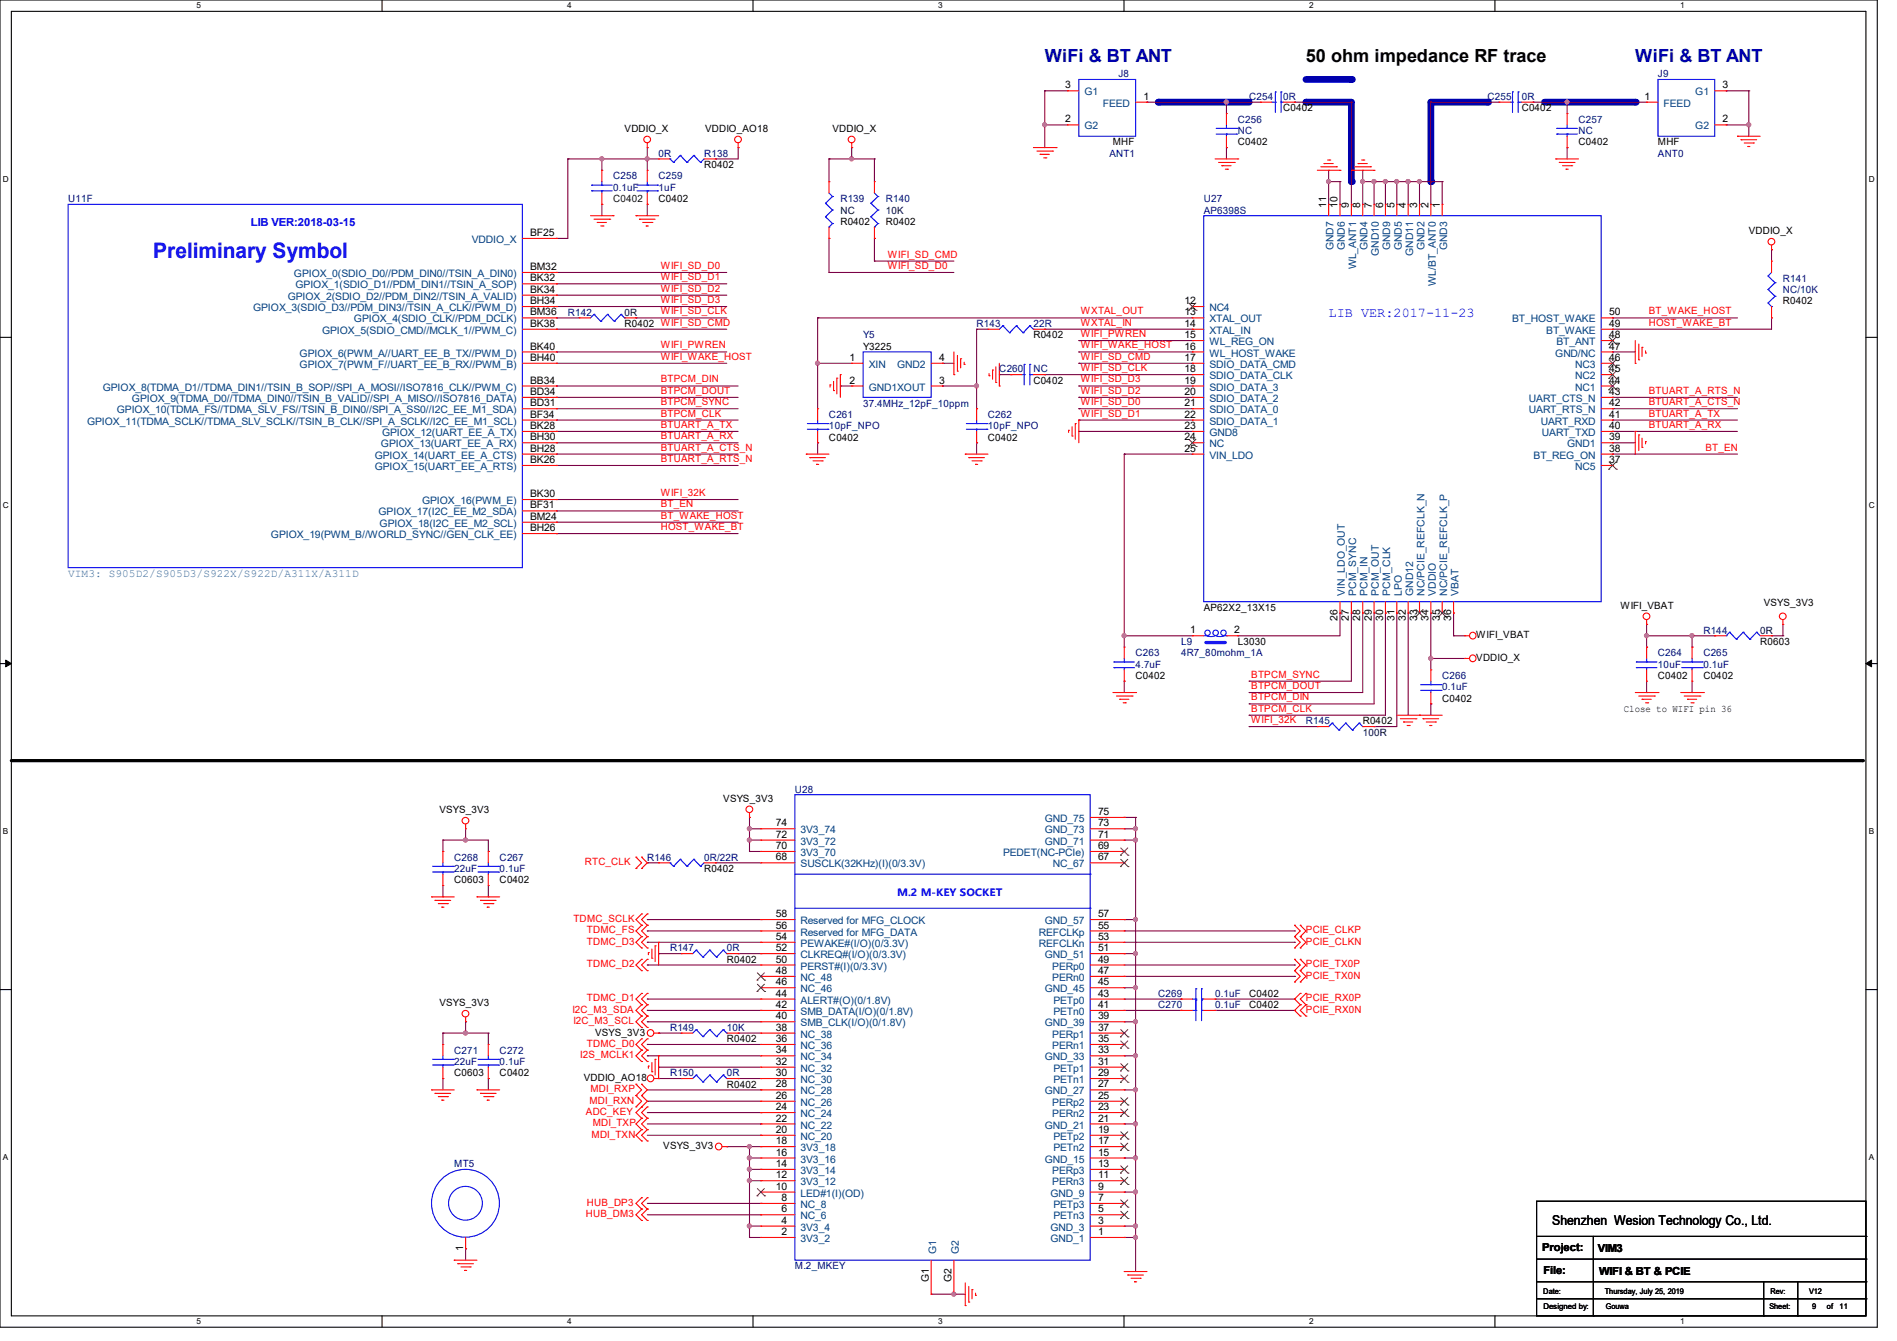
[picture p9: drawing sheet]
<svg xmlns="http://www.w3.org/2000/svg" width="297mm" height="210mm" viewBox="0 0 297 210" stroke-linecap="round" stroke-linejoin="round" font-family="sans-serif">
<defs><g id="words">
<text font-size="3.3" fill="#00f" x="24" y="40.5">Preliminary Symbol</text>
<g font-size="2.8" fill="#000080">
<text x="163.6" y="9.7">WiFi &amp; BT ANT</text>
<text x="256" y="9.7">WiFi &amp; BT ANT</text>
</g>
<text font-size="2.8" x="204.5" y="9.7">50 ohm impedance RF trace</text>
<text font-size="2.1" fill="#00f" x="208" y="49.7">LIB VER:2017-11-23</text>
<text font-size="2.1" x="243" y="191.9">Shenzhen Wesion Technology Co., Ltd.</text>
<text font-size="1.7" fill="#00f" x="39.3" y="35.4">LIB VER:2018-03-15</text>
<text font-size="1.7" fill="#408080" x="10.7" y="90.3">VIM3: S905D2/S905D3/S922X/S922D/A311X/A311D</text>
<g font-size="1.7">
<text x="241.5" y="196">Project:</text>
<text x="250.1" y="196.1">VIM3</text>
<text x="241.6" y="199.5">File:</text>
<text x="250.4" y="199.7">WIFI &amp; BT &amp; PCIE</text>
</g>
<g font-size="1.6">
<text x="166.8" y="13.8">3</text>
<text x="179" y="15.6">1</text>
<text x="200.9" y="17.4">C0402</text>
<text x="238.3" y="17.4">C0402</text>
<text x="257.5" y="15.6">1</text>
<text x="269.7" y="13.8">3</text>
<text x="97.8" y="20.7">VDDIO_X</text>
<text x="110.4" y="20.7">VDDIO_AO18</text>
<text x="130.3" y="20.7">VDDIO_X</text>
<text x="166.8" y="19.2">2</text>
<text x="174.2" y="22.8">MHF</text>
<text x="193.8" y="22.8">C0402</text>
<text x="247.1" y="22.8">C0402</text>
<text x="259.6" y="22.8">MHF</text>
<text x="269.7" y="19.2">2</text>
<text x="110.2" y="26.3">R0402</text>
<text x="103.1" y="31.7">C0402</text>
<text x="131.6" y="35.2">R0402</text>
<text x="138.7" y="35.2">R0402</text>
<text x="207.6" y="32.6" transform="rotate(-90 207.6 32.6)">11</text>
<text x="209.4" y="32.6" transform="rotate(-90 209.4 32.6)">10</text>
<text x="211.2" y="32.6" transform="rotate(-90 211.2 32.6)">9</text>
<text x="213" y="32.6" transform="rotate(-90 213 32.6)">8</text>
<text x="214.8" y="32.6" transform="rotate(-90 214.8 32.6)">7</text>
<text x="216.5" y="32.6" transform="rotate(-90 216.5 32.6)">6</text>
<text x="218.3" y="32.6" transform="rotate(-90 218.3 32.6)">5</text>
<text x="220.1" y="32.6" transform="rotate(-90 220.1 32.6)">4</text>
<text x="221.9" y="32.6" transform="rotate(-90 221.9 32.6)">3</text>
<text x="223.7" y="32.6" transform="rotate(-90 223.7 32.6)">2</text>
<text x="225.4" y="32.6" transform="rotate(-90 225.4 32.6)">1</text>
<text x="83" y="37">BF25</text>
<text x="273.8" y="36.7">VDDIO_X</text>
<text x="83" y="42.3">BM32</text>
<text x="83" y="44.1">BK32</text>
<text x="83" y="45.8">BK34</text>
<text x="83" y="47.6">BH34</text>
<text x="185.5" y="47.6">12</text>
<text x="279.1" y="47.7">R0402</text>
<text x="83" y="49.4">BM36</text>
<text x="83" y="51.2">BK38</text>
<text x="97.8" y="51.2">R0402 WIFI_SD_CMD</text>
<text x="161.8" y="53">R0402</text>
<text x="185.5" y="51.2">14</text>
<text x="185.5" y="53">15</text>
<text x="185.5" y="49.4">13</text>
<text x="251.9" y="51.2">49</text>
<text x="251.9" y="53">48</text>
<text x="251.9" y="49.4">50</text>
<text x="83" y="54.7">BK40</text>
<text x="83" y="56.5">BH40</text>
<text x="133" y="56.5">1</text>
<text x="135.1" y="54.8">Y3225</text>
<text x="147" y="56.5">4</text>
<text x="185.5" y="54.7">16</text>
<text x="185.5" y="58.3">18</text>
<text x="185.5" y="56.5">17</text>
<text x="251.9" y="56.5">46</text>
<text x="251.9" y="54.7">47</text>
<text x="251.9" y="58.3">45</text>
<text x="83" y="60.1">BB34</text>
<text x="83" y="61.8">BD34</text>
<text x="83" y="63.6">BD31</text>
<text x="83" y="65.4">BF34</text>
<text x="133" y="60.1">2</text>
<text x="147" y="60.1">3</text>
<text x="161.8" y="60.1">C0402</text>
<text x="185.5" y="61.8">20</text>
<text x="185.5" y="63.6">21</text>
<text x="185.5" y="65.4">22</text>
<text x="185.5" y="60.1">19</text>
<text x="251.9" y="60.1">44</text>
<text x="251.9" y="65.4">41</text>
<text x="251.9" y="63.6">42</text>
<text x="251.9" y="61.8">43</text>
<text x="83" y="67.2">BK28</text>
<text x="83" y="69">BH30</text>
<text x="83" y="70.7">BH28</text>
<text x="129.8" y="69">C0402</text>
<text x="154.7" y="69">C0402</text>
<text x="185.5" y="67.2">23</text>
<text x="185.5" y="70.7">25</text>
<text x="185.5" y="69">24</text>
<text x="251.9" y="69">39</text>
<text x="251.9" y="70.7">38</text>
<text x="251.9" y="67.2">40</text>
<text x="83" y="72.5">BK26</text>
<text x="83" y="77.9">BK30</text>
<text x="251.9" y="72.5">37</text>
<text x="83" y="79.6">BF31</text>
<text x="83" y="81.4">BM24</text>
<text x="83" y="83.2">BH26</text>
<text x="188.5" y="95.7">AP62X2_13X15</text>
<text x="253.7" y="95.3">WIFI_VBAT</text>
<text x="276.1" y="95">VSYS_3V3</text>
<text x="186.3" y="99.2">1</text>
<text x="193.2" y="99.2">2</text>
<text x="193.8" y="101">L3030</text>
<text x="209.4" y="97.2" transform="rotate(-90 209.4 97.2)">26</text>
<text x="211.2" y="97.2" transform="rotate(-90 211.2 97.2)">27</text>
<text x="213" y="97.2" transform="rotate(-90 213 97.2)">28</text>
<text x="214.8" y="97.2" transform="rotate(-90 214.8 97.2)">29</text>
<text x="216.5" y="97.2" transform="rotate(-90 216.5 97.2)">30</text>
<text x="218.3" y="97.2" transform="rotate(-90 218.3 97.2)">31</text>
<text x="220.1" y="97.2" transform="rotate(-90 220.1 97.2)">32</text>
<text x="221.9" y="97.2" transform="rotate(-90 221.9 97.2)">33</text>
<text x="223.7" y="97.2" transform="rotate(-90 223.7 97.2)">34</text>
<text x="225.4" y="97.2" transform="rotate(-90 225.4 97.2)">35</text>
<text x="227.2" y="97.2" transform="rotate(-90 227.2 97.2)">36</text>
<text x="231.1" y="99.9">WIFI_VBAT</text>
<text x="275.6" y="101">R0603</text>
<text x="177.8" y="106.3">C0402</text>
<text x="231.1" y="103.5">VDDIO_X</text>
<text x="259.6" y="106.3">C0402</text>
<text x="266.7" y="106.3">C0402</text>
<text x="213.4" y="113.5">R0402</text>
<text x="225.8" y="109.9">C0402</text>
<text x="254.2" y="111.5">Close to WIFI pin 36</text>
<text x="113.2" y="125.6">VSYS_3V3</text>
<text x="68.8" y="127.3">VSYS_3V3</text>
<text x="121.5" y="131.2">72</text>
<text x="121.5" y="129.4">74</text>
<text x="171.9" y="131.2">71</text>
<text x="171.9" y="127.6">75</text>
<text x="171.9" y="129.4">73</text>
<text x="110.2" y="136.6">R0402</text>
<text x="121.5" y="134.7">68</text>
<text x="121.5" y="133">70</text>
<text x="171.9" y="134.7">67</text>
<text x="171.9" y="133">69</text>
<text x="71.1" y="138.3">C0603</text>
<text x="78.2" y="138.3">C0402</text>
<text x="121.5" y="143.6">58</text>
<text x="171.9" y="143.6">57</text>
<text x="121.5" y="149">52</text>
<text x="121.5" y="147.2">54</text>
<text x="121.5" y="145.4">56</text>
<text x="171.9" y="149">51</text>
<text x="171.9" y="147.2">53</text>
<text x="171.9" y="145.4">55</text>
<text x="113.8" y="150.8">R0402</text>
<text x="121.5" y="154.3">46</text>
<text x="121.5" y="152.5">48</text>
<text x="121.5" y="150.8">50</text>
<text x="171.9" y="154.3">45</text>
<text x="171.9" y="152.5">47</text>
<text x="171.9" y="150.8">49</text>
<text x="68.8" y="157.6">VSYS_3V3</text>
<text x="121.5" y="161.4">38</text>
<text x="121.5" y="159.6">40</text>
<text x="121.5" y="157.9">42</text>
<text x="121.5" y="156.1">44</text>
<text x="171.9" y="159.6">39</text>
<text x="171.9" y="161.4">37</text>
<text x="171.9" y="157.9">41</text>
<text x="171.9" y="156.1">43</text>
<text x="195.6" y="156.1">C0402</text>
<text x="195.6" y="157.9">C0402</text>
<text x="93.2" y="162.2">VSYS_3V3</text>
<text x="113.8" y="163.2">R0402</text>
<text x="121.5" y="166.8">32</text>
<text x="121.5" y="165">34</text>
<text x="121.5" y="163.2">36</text>
<text x="171.9" y="163.2">35</text>
<text x="171.9" y="165">33</text>
<text x="171.9" y="166.8">31</text>
<text x="71.1" y="168.6">C0603</text>
<text x="78.2" y="168.6">C0402</text>
<text x="91.4" y="169.3">VDDIO_AO18</text>
<text x="113.8" y="170.3">R0402</text>
<text x="121.5" y="173.9">24</text>
<text x="121.5" y="172.1">26</text>
<text x="121.5" y="170.3">28</text>
<text x="121.5" y="168.5">30</text>
<text x="171.9" y="173.9">23</text>
<text x="171.9" y="172.1">25</text>
<text x="171.9" y="170.3">27</text>
<text x="171.9" y="168.5">29</text>
<text x="103.8" y="180">VSYS_3V3</text>
<text x="121.5" y="179.2">18</text>
<text x="121.5" y="177.4">20</text>
<text x="121.5" y="175.6">22</text>
<text x="171.9" y="179.2">17</text>
<text x="171.9" y="177.4">19</text>
<text x="171.9" y="175.6">21</text>
<text x="121.5" y="184.5">12</text>
<text x="121.5" y="182.8">14</text>
<text x="121.5" y="181">16</text>
<text x="171.9" y="184.5">11</text>
<text x="171.9" y="182.8">13</text>
<text x="171.9" y="181">15</text>
<text x="121.5" y="186.3">10</text>
<text x="122.3" y="191.6">4</text>
<text x="122.3" y="189.9">6</text>
<text x="122.3" y="188.1">8</text>
<text x="171.9" y="191.6">3</text>
<text x="171.9" y="189.9">5</text>
<text x="171.9" y="188.1">7</text>
<text x="171.9" y="186.3">9</text>
<text x="72.5" y="195.9" transform="rotate(-90 72.5 195.9)">1</text>
<text x="122.3" y="193.4">2</text>
<text x="171.9" y="193.4">1</text>
<text x="145.4" y="200.7" transform="rotate(-90 145.4 200.7)">G1</text>
<text x="149" y="200.7" transform="rotate(-90 149 200.7)">G2</text>
</g>
<g font-size="1.6" fill="#004080">
<text x="169.8" y="14.9">G1</text>
<text x="172.7" y="16.7">FEED</text>
<text x="260.5" y="16.7">FEED</text>
<text x="265.4" y="14.9">G1</text>
<text x="169.8" y="20.3">G2</text>
<text x="265.4" y="20.3">G2</text>
<text x="73.9" y="38.1">VDDIO_X</text>
<text x="208.8" y="39.2" transform="rotate(-90 208.8 39.2)">GND7</text>
<text x="210.6" y="39.2" transform="rotate(-90 210.6 39.2)">GND6</text>
<text x="214.1" y="39.2" transform="rotate(-90 214.1 39.2)">GND4</text>
<text x="215.9" y="40.1" transform="rotate(-90 215.9 40.1)">GND10</text>
<text x="217.7" y="39.2" transform="rotate(-90 217.7 39.2)">GND9</text>
<text x="219.5" y="39.2" transform="rotate(-90 219.5 39.2)">GND5</text>
<text x="221.2" y="40.1" transform="rotate(-90 221.2 40.1)">GND11</text>
<text x="223" y="39.2" transform="rotate(-90 223 39.2)">GND2</text>
<text x="226.6" y="39.2" transform="rotate(-90 226.6 39.2)">GND3</text>
<text x="45" y="46.9">GPIOX_2(SDIO_D2//PDM_DIN2//TSIN_A_VALID)</text>
<text x="46" y="43.4">GPIOX_0(SDIO_D0//PDM_DIN0//TSIN_A_DIN0)</text>
<text x="46.3" y="45.2">GPIOX_1(SDIO_D1//PDM_DIN1//TSIN_A_SOP)</text>
<text x="212.3" y="42.2" transform="rotate(-90 212.3 42.2)">WL_ANT1</text>
<text x="224.8" y="44.7" transform="rotate(-90 224.8 44.7)">WL/BT_ANT0</text>
<text x="39.6" y="48.7">GPIOX_3(SDIO_D3//PDM_DIN3//TSIN_A_CLK//PWM_D)</text>
<text x="50.4" y="52.3">GPIOX_5(SDIO_CMD//MCLK_1//PWM_C)</text>
<text x="55.4" y="50.5">GPIOX_4(SDIO_CLK//PDM_DCLK)</text>
<text x="189.4" y="52.3">XTAL_IN</text>
<text x="189.4" y="48.7">NC4</text>
<text x="189.4" y="50.5">XTAL_OUT</text>
<text x="236.8" y="50.5">BT_HOST_WAKE</text>
<text x="242.1" y="52.3">BT_WAKE</text>
<text x="46.9" y="55.8">GPIOX_6(PWM_A//UART_EE_B_TX//PWM_D)</text>
<text x="46.9" y="57.6">GPIOX_7(PWM_F//UART_EE_B_RX//PWM_B)</text>
<text x="136" y="57.6">XIN</text>
<text x="140.5" y="57.6">GND2</text>
<text x="189.4" y="55.8">WL_HOST_WAKE</text>
<text x="189.4" y="59.4">SDIO_DATA_CLK</text>
<text x="189.4" y="57.6">SDIO_DATA_CMD</text>
<text x="189.4" y="54.1">WL_REG_ON</text>
<text x="243.5" y="55.8">GND/NC</text>
<text x="243.7" y="54.1">BT_ANT</text>
<text x="246.6" y="57.6">NC3</text>
<text x="246.6" y="59.4">NC2</text>
<text x="16.1" y="61.2">GPIOX_8(TDMA_D1//TDMA_DIN1//TSIN_B_SOP//SPI_A_MOSI//ISO7816_CLK//PWM_C)</text>
<text x="18.3" y="64.7">GPIOX_10(TDMA_FS//TDMA_SLV_FS//TSIN_B_DIN0//SPI_A_SS0//I2C_EE_M1_SDA)</text>
<text x="20.7" y="63">GPIOX_9(TDMA_D0//TDMA_DIN0//TSIN_B_VALID//SPI_A_MISO//ISO7816_DATA)</text>
<text x="136" y="61.2">GND1XOUT</text>
<text x="189.4" y="63">SDIO_DATA_2</text>
<text x="189.4" y="64.7">SDIO_DATA_0</text>
<text x="189.4" y="61.2">SDIO_DATA_3</text>
<text x="239.4" y="64.7">UART_RTS_N</text>
<text x="239.4" y="63">UART_CTS_N</text>
<text x="246.6" y="61.2">NC1</text>
<text x="13.6" y="66.5">GPIOX_11(TDMA_SCLK//TDMA_SLV_SCLK//TSIN_B_CLK//SPI_A_SCLK//I2C_EE_M1_SCL)</text>
<text x="58.7" y="71.8">GPIOX_14(UART_EE_A_CTS)</text>
<text x="59.6" y="70.1">GPIOX_13(UART_EE_A_RX)</text>
<text x="59.8" y="68.3">GPIOX_12(UART_EE_A_TX)</text>
<text x="189.4" y="66.5">SDIO_DATA_1</text>
<text x="189.4" y="68.3">GND8</text>
<text x="189.4" y="71.8">VIN_LDO</text>
<text x="189.4" y="70.1">NC</text>
<text x="240.1" y="71.8">BT_REG_ON</text>
<text x="241.3" y="66.5">UART_RXD</text>
<text x="241.4" y="68.3">UART_TXD</text>
<text x="245.4" y="70.1">GND1</text>
<text x="58.7" y="73.6">GPIOX_15(UART_EE_A_RTS)</text>
<text x="246.6" y="73.6">NC5</text>
<text x="59.3" y="80.7">GPIOX_17(I2C_EE_M2_SDA)</text>
<text x="59.4" y="82.5">GPIOX_18(I2C_EE_M2_SCL)</text>
<text x="66.1" y="79">GPIOX_16(PWM_E)</text>
<text x="42.4" y="84.3">GPIOX_19(PWM_B//WORLD_SYNC//GEN_CLK_EE)</text>
<text x="210.6" y="93.3" transform="rotate(-90 210.6 93.3)">VIN_LDO_OUT</text>
<text x="212.3" y="93.3" transform="rotate(-90 212.3 93.3)">PCM_SYNC</text>
<text x="214.1" y="93.3" transform="rotate(-90 214.1 93.3)">PCM_IN</text>
<text x="215.9" y="93.3" transform="rotate(-90 215.9 93.3)">PCM_OUT</text>
<text x="217.7" y="93.3" transform="rotate(-90 217.7 93.3)">PCM_CLK</text>
<text x="219.5" y="93.3" transform="rotate(-90 219.5 93.3)">LPO</text>
<text x="221.2" y="93.3" transform="rotate(-90 221.2 93.3)">GND12</text>
<text x="223" y="93.3" transform="rotate(-90 223 93.3)">NC/PCIE_REFCLK_N</text>
<text x="224.8" y="93.3" transform="rotate(-90 224.8 93.3)">VDDIO</text>
<text x="226.6" y="93.3" transform="rotate(-90 226.6 93.3)">NC/PCIE_REFCLK_P</text>
<text x="228.3" y="93.3" transform="rotate(-90 228.3 93.3)">VBAT</text>
<text x="125.3" y="130.5">3V3_74</text>
<text x="163.6" y="128.7">GND_75</text>
<text x="163.6" y="130.5">GND_73</text>
<text x="125.3" y="135.8">SUSCLK(32KHz)(I)(0/3.3V)</text>
<text x="125.3" y="134.1">3V3_70</text>
<text x="125.3" y="132.3">3V3_72</text>
<text x="157.1" y="134.1">PEDET(NC-PCIe)</text>
<text x="163.6" y="132.3">GND_71</text>
<text x="164.8" y="135.8">NC_67</text>
<text x="125.3" y="148.3">PEWAKE#(I/O)(0/3.3V)</text>
<text x="125.3" y="146.5">Reserved for MFG_DATA</text>
<text x="125.3" y="144.7">Reserved for MFG_CLOCK</text>
<text x="162.6" y="148.3">REFCLKn</text>
<text x="162.6" y="146.5">REFCLKp</text>
<text x="163.6" y="144.7">GND_57</text>
<text x="125.3" y="155.4">NC_46</text>
<text x="125.3" y="153.6">NC_48</text>
<text x="125.3" y="151.9">PERST#(I)(0/3.3V)</text>
<text x="125.3" y="150.1">CLKREQ#(I/O)(0/3.3V)</text>
<text x="163.6" y="155.4">GND_45</text>
<text x="163.6" y="150.1">GND_51</text>
<text x="164.8" y="153.6">PERn0</text>
<text x="164.8" y="151.9">PERp0</text>
<text x="125.3" y="160.7">SMB_CLK(I/O)(0/1.8V)</text>
<text x="125.3" y="159">SMB_DATA(I/O)(0/1.8V)</text>
<text x="125.3" y="157.2">ALERT#(O)(0/1.8V)</text>
<text x="163.6" y="160.7">GND_39</text>
<text x="164.9" y="159">PETn0</text>
<text x="164.9" y="157.2">PETp0</text>
<text x="125.3" y="167.9">NC_32</text>
<text x="125.3" y="166.1">NC_34</text>
<text x="125.3" y="164.3">NC_36</text>
<text x="125.3" y="162.5">NC_38</text>
<text x="163.6" y="166.1">GND_33</text>
<text x="164.8" y="162.5">PERp1</text>
<text x="164.8" y="164.3">PERn1</text>
<text x="164.9" y="167.9">PETp1</text>
<text x="125.3" y="173.2">NC_26</text>
<text x="125.3" y="171.4">NC_28</text>
<text x="125.3" y="169.6">NC_30</text>
<text x="163.6" y="171.4">GND_27</text>
<text x="164.8" y="173.2">PERp2</text>
<text x="164.9" y="169.6">PETn1</text>
<text x="125.3" y="178.5">NC_20</text>
<text x="125.3" y="176.7">NC_22</text>
<text x="125.3" y="175">NC_24</text>
<text x="163.6" y="176.7">GND_21</text>
<text x="164.8" y="175">PERn2</text>
<text x="164.9" y="178.5">PETp2</text>
<text x="125.3" y="185.6">3V3_12</text>
<text x="125.3" y="183.9">3V3_14</text>
<text x="125.3" y="182.1">3V3_16</text>
<text x="125.3" y="180.3">3V3_18</text>
<text x="163.6" y="182.1">GND_15</text>
<text x="164.8" y="185.6">PERn3</text>
<text x="164.8" y="183.9">PERp3</text>
<text x="164.9" y="180.3">PETn2</text>
<text x="125.3" y="191">NC_6</text>
<text x="125.3" y="189.2">NC_8</text>
<text x="125.3" y="187.4">LED#1(I)(OD)</text>
<text x="164.5" y="187.4">GND_9</text>
<text x="164.9" y="191">PETn3</text>
<text x="164.9" y="189.2">PETp3</text>
<text x="125.3" y="194.5">3V3_2</text>
<text x="125.3" y="192.7">3V3_4</text>
<text x="146.6" y="196.5" transform="rotate(-90 146.6 196.5)">G1</text>
<text x="150.1" y="196.5" transform="rotate(-90 150.1 196.5)">G2</text>
<text x="164.5" y="194.5">GND_1</text>
<text x="164.5" y="192.7">GND_3</text>
</g>
<g font-size="1.6" fill="#000080">
<text x="175.1" y="12.1">J8</text>
<text x="195.6" y="15.7">C254</text>
<text x="200.9" y="15.7">0R</text>
<text x="232.9" y="15.7">C255</text>
<text x="238.3" y="15.7">0R</text>
<text x="259.6" y="12.1">J9</text>
<text x="193.8" y="19.2">C256</text>
<text x="193.8" y="21">NC</text>
<text x="247.1" y="19.2">C257</text>
<text x="247.1" y="21">NC</text>
<text x="96" y="28.1">C258</text>
<text x="96" y="29.9">0.1uF</text>
<text x="103.1" y="24.6">0R</text>
<text x="103.1" y="28.1">C259</text>
<text x="103.1" y="29.9">1uF</text>
<text x="110.2" y="24.6">R138</text>
<text x="173.7" y="24.6">ANT1</text>
<text x="259.6" y="24.6">ANT0</text>
<text x="10.7" y="31.7">U11F</text>
<text x="131.6" y="31.7">R139</text>
<text x="138.7" y="31.7">R140</text>
<text x="188.5" y="31.7">U27</text>
<text x="188.5" y="33.4">AP6398S</text>
<text x="279.1" y="44.1">R141</text>
<text x="279.1" y="45.9">NC/10K</text>
<text x="88.9" y="49.4">R142</text>
<text x="135.1" y="53">Y5</text>
<text x="152.9" y="51.2">R143</text>
<text x="161.8" y="51.2">22R</text>
<text x="156.5" y="58.3">C260</text>
<text x="161.8" y="58.3">NC</text>
<text x="129.8" y="65.4">C261</text>
<text x="135.1" y="63.7">37.4MHz_12pF_10ppm</text>
<text x="154.7" y="65.4">C262</text>
<text x="129.8" y="67.2">10pF_NPO</text>
<text x="154.7" y="67.2">10pF_NPO</text>
<text x="184.9" y="101">L9</text>
<text x="266.7" y="99.2">R144</text>
<text x="177.8" y="102.8">C263</text>
<text x="177.8" y="104.6">4.7uF</text>
<text x="184.9" y="102.8">4R7_80mohm_1A</text>
<text x="225.8" y="106.3">C266</text>
<text x="259.6" y="102.8">C264</text>
<text x="259.6" y="104.6">10uF</text>
<text x="266.7" y="102.8">C265</text>
<text x="266.7" y="104.6">0.1uF</text>
<text x="204.5" y="113.5">R145</text>
<text x="225.8" y="108.1">0.1uF</text>
<text x="124.5" y="124.1">U28</text>
<text x="71.1" y="134.8">C268</text>
<text x="71.1" y="136.6">22uF</text>
<text x="78.2" y="134.8">C267</text>
<text x="78.2" y="136.6">0.1uF</text>
<text x="101.3" y="134.8">R146</text>
<text x="110.2" y="134.8">0R/22R</text>
<text x="104.9" y="149">R147</text>
<text x="113.8" y="149">0R</text>
<text x="104.9" y="161.5">R149</text>
<text x="113.8" y="161.5">10K</text>
<text x="181.4" y="156.1">C269</text>
<text x="181.4" y="157.9">C270</text>
<text x="190.2" y="156.1">0.1uF</text>
<text x="190.2" y="157.9">0.1uF</text>
<text x="71.1" y="165">C271</text>
<text x="71.1" y="166.8">22uF</text>
<text x="78.2" y="165">C272</text>
<text x="78.2" y="166.8">0.1uF</text>
<text x="104.9" y="168.6">R150</text>
<text x="113.8" y="168.6">0R</text>
<text x="71.1" y="182.8">MT5</text>
<text x="124.5" y="198.8">M.2_MKEY</text>
</g>
<text font-size="1.6" fill="#004000" x="96" y="31.7">C0402</text>
<g font-size="1.6" fill="#000040">
<text x="131.6" y="33.4">NC</text>
<text x="138.7" y="33.4">10K</text>
<text x="97.8" y="49.4">0R</text>
<text x="275.6" y="99.2">0R</text>
<text x="213.4" y="115.2">100R</text>
</g>
<g font-size="1.6" fill="#f00">
<text x="139" y="40.3">WIFI_SD_CMD</text>
<text x="103.5" y="42.1">WIFI_SD_D0</text>
<text x="103.5" y="43.9">WIFI_SD_D1</text>
<text x="103.5" y="45.7">WIFI_SD_D2</text>
<text x="103.5" y="47.5">WIFI_SD_D3</text>
<text x="139" y="42.1">WIFI_SD_D0</text>
<text x="103.5" y="49.2">WIFI_SD_CLK</text>
<text x="169.2" y="51">WXTAL_IN</text>
<text x="169.2" y="49.2">WXTAL_OUT</text>
<text x="169.2" y="52.8">WIFI_PWREN</text>
<text x="258.1" y="51">HOST_WAKE_BT</text>
<text x="258.1" y="49.2">BT_WAKE_HOST</text>
<text x="103.5" y="59.9">BTPCM_DIN</text>
<text x="103.5" y="56.3">WIFI_WAKE_HOST</text>
<text x="103.5" y="54.6">WIFI_PWREN</text>
<text x="169.2" y="56.3">WIFI_SD_CMD</text>
<text x="169.2" y="58.1">WIFI_SD_CLK</text>
<text x="169.2" y="54.6">WIFI_WAKE_HOST</text>
<text x="169.2" y="59.9">WIFI_SD_D3</text>
<text x="103.5" y="61.7">BTPCM_DOUT</text>
<text x="103.5" y="63.5">BTPCM_SYNC</text>
<text x="103.5" y="65.2">BTPCM_CLK</text>
<text x="169.2" y="61.7">WIFI_SD_D2</text>
<text x="169.2" y="63.5">WIFI_SD_D0</text>
<text x="169.2" y="65.2">WIFI_SD_D1</text>
<text x="258.1" y="61.7">BTUART_A_RTS_N</text>
<text x="258.1" y="65.2">BTUART_A_TX</text>
<text x="258.1" y="63.5">BTUART_A_CTS_N</text>
<text x="103.5" y="67">BTUART_A_TX</text>
<text x="103.5" y="70.6">BTUART_A_CTS_N</text>
<text x="103.5" y="68.8">BTUART_A_RX</text>
<text x="258.1" y="67">BTUART_A_RX</text>
<text x="267" y="70.6">BT_EN</text>
<text x="103.5" y="72.3">BTUART_A_RTS_N</text>
<text x="103.5" y="77.7">WIFI_32K</text>
<text x="103.5" y="79.5">BT_EN</text>
<text x="103.5" y="81.2">BT_WAKE_HOST</text>
<text x="103.5" y="83">HOST_WAKE_BT</text>
<text x="195.9" y="107.9">BTPCM_DOUT</text>
<text x="195.9" y="106.1">BTPCM_SYNC</text>
<text x="195.9" y="109.7">BTPCM_DIN</text>
<text x="195.9" y="111.5">BTPCM_CLK</text>
<text x="195.9" y="113.2">WIFI_32K</text>
<text x="91.6" y="135.5">RTC_CLK</text>
<text x="89.8" y="144.4">TDMC_SCLK</text>
<text x="91.9" y="148">TDMC_D3</text>
<text x="91.9" y="146.2">TDMC_FS</text>
<text x="204.5" y="148">PCIE_CLKN</text>
<text x="204.5" y="146.2">PCIE_CLKP</text>
<text x="91.9" y="151.5">TDMC_D2</text>
<text x="204.5" y="151.5">PCIE_TX0P</text>
<text x="204.5" y="153.3">PCIE_TX0N</text>
<text x="89.6" y="158.6">I2C_M3_SDA</text>
<text x="89.8" y="160.4">I2C_M3_SCL</text>
<text x="91.9" y="156.8">TDMC_D1</text>
<text x="204.5" y="156.8">PCIE_RX0P</text>
<text x="204.5" y="158.6">PCIE_RX0N</text>
<text x="90.8" y="165.7">I2S_MCLK1</text>
<text x="91.9" y="164">TDMC_D0</text>
<text x="92.3" y="172.8">MDI_RXN</text>
<text x="92.5" y="171.1">MDI_RXP</text>
<text x="91.7" y="174.6">ADC_KEY</text>
<text x="92.6" y="178.2">MDI_TXN</text>
<text x="92.8" y="176.4">MDI_TXP</text>
<text x="91.7" y="190.6">HUB_DM3</text>
<text x="91.9" y="188.8">HUB_DP3</text>
</g>
<text font-size="1.6" fill="#00f" x="140.5" y="140.4">M.2 M-KEY SOCKET</text>
<g font-size="1.3">
<text x="30.8" y="1.3">5</text>
<text x="88.8" y="1.3">4</text>
<text x="146.9" y="1.3">3</text>
<text x="205" y="1.3">2</text>
<text x="263.1" y="1.3">1</text>
<text x=".5" y="28.4">D</text>
<text x="292.6" y="28.4">D</text>
<text x=".5" y="79.5">C</text>
<text x="292.6" y="79.5">C</text>
<text x=".5" y="130.6">B</text>
<text x="292.6" y="130.6">B</text>
<text x=".5" y="181.7">A</text>
<text x="292.6" y="181.7">A</text>
<text x="30.8" y="207.4">5</text>
<text x="88.8" y="207.4">4</text>
<text x="146.9" y="207.4">3</text>
<text x="205" y="207.4">2</text>
<text x="263.1" y="207.4">1</text>
</g>
<g font-size="1.2">
<text x="241.6" y="202.6">Date:</text>
<text x="251.2" y="202.6">Thursday, July 25, 2019</text>
<text x="277.2" y="202.6">Rev:</text>
<text x="283.2" y="202.6">V12</text>
<text x="241.6" y="205.1">Designed by:</text>
<text x="251.4" y="205.1">Gouwa</text>
<text x="277" y="205.1">Sheet:</text>
<text x="283.8" y="205.1">9</text>
<text x="286" y="205.1">of</text>
<text x="288" y="205.1">11</text>
</g>
</g></defs>
<path d="M0 0h293.9v207.9h-293.9zM1.8 1.8h290.3v204.3h-290.3z" fill="none" stroke="#000" stroke-width=".17"/>
<g fill="#fff">
<path d="M30.8 .2h.7v1.4h-.7z"/>
<path d="M30.8 206.2h.7v1.4h-.7z"/>
</g>
<path d="M59.8 0v1.8M59.8 206.1v1.8" fill="none" stroke="#000" stroke-width=".17"/>
<g fill="#fff">
<path d="M88.8 .2h.7v1.4h-.7z"/>
<path d="M88.8 206.2h.7v1.4h-.7z"/>
</g>
<path d="M117.9 0v1.8M117.9 206.1v1.8" fill="none" stroke="#000" stroke-width=".17"/>
<g fill="#fff">
<path d="M146.9 .2h.7v1.4h-.7z"/>
<path d="M146.9 206.2h.7v1.4h-.7z"/>
</g>
<path d="M176 0v1.8M176 206.1v1.8" fill="none" stroke="#000" stroke-width=".17"/>
<g fill="#fff">
<path d="M205 .2h.7v1.4h-.7z"/>
<path d="M205 206.2h.7v1.4h-.7z"/>
</g>
<path d="M234.1 0v1.8M234.1 206.1v1.8" fill="none" stroke="#000" stroke-width=".17"/>
<g fill="#fff">
<path d="M263.1 .2h.6v1.4h-.6z"/>
<path d="M263.1 206.2h.6v1.4h-.6z"/>
<path d="M.5 27.3h.9v1.4h-.9z"/>
<path d="M292.6 27.3h.9v1.4h-.9z"/>
<path d="M.5 78.4h.9v1.4h-.9z"/>
<path d="M292.6 78.4h.9v1.4h-.9z"/>
</g>
<path d="M0 52.8h1.8M292.1 52.8h1.8" fill="none" stroke="#000" stroke-width=".17"/>
<g fill="#fff">
<path d="M.5 129.5h.8v1.4h-.8z"/>
<path d="M292.6 129.5h.8v1.4h-.8z"/>
</g>
<path d="M0 103.9h1.8M292.1 103.9h1.8" fill="none" stroke="#000" stroke-width=".17"/>
<path d="M.9 103.4l.9 .5-.9 .5zM292.1 103.9l.9-.5v1z" fill="#000" stroke="#000" stroke-width=".16"/>
<g fill="#fff">
<path d="M.5 180.5h.8v1.4h-.8z"/>
<path d="M292.6 180.5h.8v1.4h-.8z"/>
</g>
<path d="M0 155h1.8M292.1 155h1.8" fill="none" stroke="#000" stroke-width=".17"/>
<path d="M181.4 16h14.2" fill="none" stroke="#0000a0" stroke-width="1.1"/>
<circle cx="181.4" cy="16" r=".53" fill="#0000a0"/>
<path d="M224 16h8.9" fill="none" stroke="#0000a0" stroke-width="1.1"/>
<circle cx="232.9" cy="16" r=".53" fill="#0000a0"/>
<path d="M204.5 16h7.1" fill="none" stroke="#0000a0" stroke-width="1.1"/>
<circle cx="204.5" cy="16" r=".53" fill="#0000a0"/>
<path d="M224 16v12.4" fill="none" stroke="#0000a0" stroke-width="1.1"/>
<circle cx="224" cy="28.4" r=".53" fill="#0000a0"/>
<path d="M241.8 16h14.2" fill="none" stroke="#0000a0" stroke-width="1.1"/>
<circle cx="256" cy="16" r=".53" fill="#0000a0"/>
<path d="M204.5 12.4h7.1" fill="none" stroke="#0000a0" stroke-width="1.1"/>
<circle cx="211.6" cy="12.4" r=".53" fill="#0000a0"/>
<path d="M211.6 16v12.4" fill="none" stroke="#0000a0" stroke-width="1.1"/>
<circle cx="211.6" cy="28.4" r=".53" fill="#0000a0"/>
<path d="M1.8 119.1h289.8" fill="none" stroke="#000" stroke-width=".51"/>
<circle cx="291.6" cy="119.1" r=".25" fill="#000"/>
<g fill="none" stroke="#800040" stroke-width=".17">
<path d="M163.6 19.6h.1M163.6 14.2h.1M163.6 14.2v8.9M163.6 14.2h3.5M163.6 19.6h3.5M179.6 16h.1M179.6 16h17.8M192 16h.1M192 16v1.8M202.7 16h.1M202.7 16h8.9M211.6 16h.1"/>
<path d="M211.6 16v16M224 16h.1M224 16v16M224 16h10.7M240 16h.1M240 16h17.8M245.4 16h.1M245.4 16v1.8M270.3 14.2h.1M270.3 19.6h.1M270.3 14.2h3.5M270.3 19.6h3.5"/>
<path d="M273.8 14.2h.1M273.8 19.6h.1M273.8 14.2v7.1M87.1 37.3h.1M88.9 24.9h.1M88.9 24.9h14.2M88.9 24.9v12.4h-1.8M94.2 24.9h.1M94.2 32h.1M94.2 24.9v1.8M94.2 32v1.8M101.3 23.1h.1"/>
<path d="M101.3 32h.1M101.3 24.9h.1M101.3 23.1v3.6M101.3 32v1.8M112 24.9h.1M115.6 23.1h.1M115.6 23.1v1.8h-3.6M129.8 24.9h.1M129.8 37.3h.1M129.8 24.9h7.1M129.8 24.9v3.5M129.8 37.3v5.4"/>
<path d="M133.3 23.1h.1M133.3 24.9h.1M133.3 23.1v1.8M136.9 37.3h.1M136.9 24.9h.1M136.9 24.9v3.5M136.9 37.3v3.6M192 23.1h.1M192 23.1v1.8M208 26.7h.1M208 28.4h.1M208 26.7v5.3"/>
<path d="M208 28.4h1.8M209.8 28.4h.1M209.8 28.4v3.6M213.4 28.4h.1M213.4 26.7h.1M213.4 26.7v5.3M213.4 28.4h12.4M215.1 28.4h.1M215.1 28.4v3.6M216.9 28.4h.1M216.9 28.4v3.6M218.7 28.4h.1"/>
<path d="M218.7 28.4v3.6M220.5 28.4h.1M220.5 28.4v3.6M222.2 28.4h.1M222.2 28.4v3.6M225.8 28.4h.1M225.8 28.4v3.6M245.4 23.1h.1M245.4 23.1v1.8M277.4 39.1h.1M277.4 39.1v1.8M87.1 49.8h.1"/>
<path d="M87.1 42.7h.1M87.1 44.4h.1M87.1 46.2h.1M87.1 48h.1M87.1 51.6h.1M87.1 56.9h.1M87.1 55.1h.1M87.1 49.8h3.6M87.1 42.7h26.7M87.1 44.4h26.7M87.1 46.2h26.7M87.1 48h26.7"/>
<path d="M87.1 51.6h26.7M87.1 56.9h26.7M87.1 55.1h26.7M99.6 49.8h.1M99.6 49.8h14.2M128 49.8h.1M128 56.9h.1M128 49.8h58.7M128 56.9h5.3M128 49.8v14.2M129.8 42.7h.1M129.8 42.7h19.6"/>
<path d="M136.9 40.9h.1M136.9 40.9h12.5M147.6 56.9h.1M147.6 56.9h1.8M152.9 51.6h.1M152.9 51.6h1.8M152.9 51.6v12.4M156.5 58.7h.1M156.5 58.7h1.7M163.6 51.6h.1M163.6 58.7h.1M163.6 51.6h23.1"/>
<path d="M163.6 58.7h23.1M168.9 56.9h.1M168.9 53.3h.1M168.9 55.1h.1M168.9 56.9h17.8M168.9 55.1h17.8M168.9 53.3h17.8M252.5 51.6h.1M252.5 49.8h.1M252.5 55.1h.1M252.5 49.8h19.5M252.5 55.1h3.5"/>
<path d="M277.4 49.8h.1M277.4 49.8v1.8h-24.9M87.1 60.5h.1M87.1 62.2h.1M87.1 64h.1M87.1 65.8h.1M87.1 67.6h.1M87.1 71.1h.1M87.1 72.9h.1M87.1 69.3h.1M87.1 78.2h.1M87.1 60.5h28.5"/>
<path d="M87.1 62.2h28.5M87.1 64h28.5M87.1 65.8h28.5M87.1 67.6h28.5M87.1 71.1h28.5M87.1 72.9h28.5M87.1 69.3h28.5M87.1 78.2h28.5M128 69.3h.1M128 69.3v1.8M131.6 60.5h.1M131.6 60.5h1.7"/>
<path d="M147.6 60.5h.1M147.6 60.5h5.3M152.9 60.5h.1M152.9 69.3h.1M152.9 64h.1M152.9 69.3v1.8M168.9 67.6h.1M168.9 60.5h.1M168.9 62.2h.1M168.9 64h.1M168.9 65.8h.1M168.9 60.5h17.8"/>
<path d="M168.9 62.2h17.8M168.9 64h17.8M168.9 65.8h17.8M168.9 67.6h17.8M176 71.1h.1M176 71.1h10.7M176 71.1v30.2M252.5 71.1h.1M252.5 69.3h.1M252.5 62.2h.1M252.5 65.8h.1M252.5 67.6h.1"/>
<path d="M252.5 64h.1M252.5 62.2h19.5M252.5 64h19.5M252.5 65.8h19.5M252.5 67.6h19.5M252.5 71.1h19.5M252.5 69.3h3.5M87.1 80h.1M87.1 81.8h.1M87.1 83.6h.1M87.1 80h28.5M87.1 81.8h28.5"/>
<path d="M87.1 83.6h28.5M176 99.6h.1M176 99.6h10.7M193.8 99.6h.1M209.8 96h.1M209.8 96v3.6h-16M211.6 96h.1M211.6 96v10.7h-16M213.4 96h.1M213.4 96v12.5h-17.8M215.1 96h.1M215.1 96v14.2h-19.5"/>
<path d="M216.9 96h.1M216.9 96v16h-21.3M218.7 96h.1M218.7 96v17.8h-3.6M220.5 96h.1M220.5 96v16M224 96h.1M224 96v8.9M227.6 96h.1M227.6 99.6h.1M227.6 96v3.6M227.6 99.6h1.8"/>
<path d="M257.8 97.8h.1M257.8 99.6h10.7M257.8 97.8v3.5M264.9 99.6h.1M264.9 99.6v1.7M268.5 99.6h.1M277.4 99.6h.1M277.4 99.6h1.7M279.1 99.6h.1M279.1 97.8v1.8M176 106.7h.1M176 106.7v1.8"/>
<path d="M195.6 110.2h.1M195.6 112h.1M195.6 108.5h.1M195.6 106.7h.1M195.6 113.8h.1M195.6 113.8h10.6M215.1 113.8h.1M224 103.1h.1M224 110.2h.1M224 103.1h5.4M224 110.2v1.8M257.8 101.3h.1"/>
<path d="M257.8 108.5h.1M257.8 106.7v1.8M264.9 108.5h.1M264.9 101.3h.1M264.9 106.7v1.8M69.3 133.3h.1M69.3 131.6h.1M69.3 131.6h7.2v1.7M69.3 131.6v1.7M69.3 138.7v1.8M72.9 131.6h.1M72.9 129.8v1.8"/>
<path d="M76.5 133.3h.1M76.5 138.7v1.8M101.3 135.1h.1M101.3 135.1h1.8M112 135.1h.1M112 135.1h7.1M117.3 133.3h.1M117.3 129.8h.1M117.3 128h.1M117.3 131.6h.1M117.3 131.6h1.8M117.3 129.8h1.8"/>
<path d="M117.3 133.3h1.8M117.3 128v5.3M176 131.6h.1M176 128h.1M176 129.8h.1M176 131.6h1.8M176 128h1.8M176 129.8h1.8M177.8 131.6h.1M177.8 128h.1M177.8 129.8h.1M177.8 128v71.1"/>
<path d="M69.3 140.5h.1M76.5 140.5h.1M101.3 147.6h.1M101.3 151.1h.1M101.3 156.5h.1M101.3 158.2h.1M101.3 144h.1M101.3 145.8h.1M101.3 144h17.8M101.3 151.1h17.8M101.3 156.5h17.8M101.3 158.2h17.8"/>
<path d="M101.3 145.8h17.8M101.3 147.6h17.8M103.1 149.4h.1M103.1 149.4h3.6M115.6 149.4h.1M115.6 149.4h3.5M176 144h.1M176 154.7h.1M176 149.4h.1M176 144h1.8M176 154.7h1.8M176 149.4h1.8"/>
<path d="M176 151.1h26.7M176 152.9h26.7M176 156.5h8.9M176 158.2h8.9M176 145.8h26.7M176 147.6h26.7M177.8 144h.1M177.8 149.4h.1M177.8 154.7h.1M184.9 156.5h.1M184.9 158.2h.1M190.2 156.5h12.5"/>
<path d="M190.2 158.2h12.5M202.7 151.1h.1M202.7 152.9h.1M202.7 145.8h.1M202.7 147.6h.1M202.7 158.2h.1M202.7 156.5h.1M69.3 168.9h.1M69.3 161.8h.1M69.3 161.8v1.8M69.3 168.9v1.8M69.3 161.8h7.2"/>
<path d="M72.9 160h.1M72.9 161.8h.1M72.9 160v1.8M76.5 168.9h.1M76.5 161.8h.1M76.5 161.8v1.8M76.5 168.9v1.8M101.3 160h.1M101.3 163.6h.1M101.3 165.4h.1M101.3 172.5h.1M101.3 176h17.8"/>
<path d="M101.3 170.7h17.8M101.3 165.4h17.8M101.3 160h17.8M101.3 163.6h17.8M101.3 174.2h17.8M101.3 172.5h17.8M101.3 177.8h17.8M103.1 161.8h.1M103.1 167.1h.1M103.1 168.9h.1M103.1 161.8h3.6M103.1 167.1h16"/>
<path d="M103.1 168.9h3.6M113.8 179.6h.1M113.8 179.6h5.3M115.6 161.8h.1M115.6 168.9h.1M115.6 161.8h3.5M115.6 168.9h3.5M117.3 179.6h.1M117.3 179.6v14.2M119.1 174.2h.1M119.1 170.7h.1M119.1 176h.1"/>
<path d="M119.1 177.8h.1M176 176h.1M176 170.7h.1M176 165.4h.1M176 160h.1M176 176h1.8M176 170.7h1.8M176 165.4h1.8M176 160h1.8M177.8 176h.1M177.8 170.7h.1M177.8 165.4h.1"/>
<path d="M177.8 160h.1M72.9 195.6h.1M72.9 195.6v1.8M101.3 188.5h17.8M101.3 190.2h17.8M117.3 193.8h.1M117.3 192h.1M117.3 181.4h.1M117.3 183.1h.1M117.3 184.9h.1M117.3 193.8h1.8M117.3 192h1.8"/>
<path d="M117.3 181.4h1.8M117.3 183.1h1.8M117.3 184.9h1.8M119.1 188.5h.1M119.1 190.2h.1M176 193.8h.1M176 192h.1M176 186.7h.1M176 181.4h.1M176 193.8h1.8M176 192h1.8M176 186.7h1.8"/>
<path d="M176 181.4h1.8M177.8 193.8h.1M177.8 192h.1M177.8 186.7h.1M177.8 181.4h.1M145.8 202.7h.1M145.8 202.7h5.3M149.4 202.7h.1"/>
</g>
<g fill="#f0f" stroke="#f0f" stroke-width=".17">
<circle cx="101.3" cy="24.9" r=".32"/>
<circle cx="208" cy="28.4" r=".32"/>
<circle cx="215.1" cy="28.4" r=".32"/>
<circle cx="216.9" cy="28.4" r=".32"/>
<circle cx="218.7" cy="28.4" r=".32"/>
<circle cx="222.2" cy="28.4" r=".32"/>
<circle cx="220.5" cy="28.4" r=".32"/>
<circle cx="213.3" cy="28.4" r=".32"/>
<circle cx="224" cy="103.1" r=".32"/>
<circle cx="257.8" cy="99.5" r=".32"/>
<circle cx="264.9" cy="99.5" r=".32"/>
<circle cx="176" cy="99.5" r=".32"/>
<circle cx="94.2" cy="24.9" r=".32"/>
<circle cx="163.6" cy="19.5" r=".32"/>
<circle cx="192" cy="16" r=".32"/>
<circle cx="245.3" cy="16" r=".32"/>
<circle cx="273.8" cy="19.5" r=".32"/>
<circle cx="128" cy="56.9" r=".32"/>
<circle cx="133.3" cy="24.9" r=".32"/>
<circle cx="177.8" cy="149.3" r=".32"/>
<circle cx="177.8" cy="144" r=".32"/>
<circle cx="177.8" cy="193.8" r=".32"/>
<circle cx="177.8" cy="192" r=".32"/>
<circle cx="177.8" cy="186.7" r=".32"/>
<circle cx="177.8" cy="181.3" r=".32"/>
<circle cx="177.8" cy="176" r=".32"/>
<circle cx="177.8" cy="170.7" r=".32"/>
<circle cx="177.8" cy="165.3" r=".32"/>
<circle cx="177.8" cy="160" r=".32"/>
<circle cx="177.8" cy="154.7" r=".32"/>
<circle cx="177.8" cy="131.6" r=".32"/>
<circle cx="177.8" cy="129.8" r=".32"/>
<circle cx="117.3" cy="131.6" r=".32"/>
<circle cx="117.3" cy="129.8" r=".32"/>
<circle cx="117.3" cy="192" r=".32"/>
<circle cx="117.3" cy="181.3" r=".32"/>
<circle cx="117.3" cy="184.9" r=".32"/>
<circle cx="117.3" cy="183.1" r=".32"/>
<circle cx="149.3" cy="202.7" r=".32"/>
<circle cx="117.3" cy="179.6" r=".32"/>
<circle cx="72.9" cy="161.8" r=".32"/>
<circle cx="72.9" cy="131.6" r=".32"/>
<circle cx="152.9" cy="60.4" r=".32"/>
</g>
<g fill="none" stroke="#f00" stroke-width=".17">
<path d="M234.7 16h.1M234.7 16h1.8M238.3 16h1.7M240 16h.1M245.4 17.8h.1M245.4 17.8v1.8M81.8 37.3h5.3M87.1 37.3h.1M92.5 33.8h3.5M93 34.3h2.5M93.5 34.8h.1M93.5 34.8h1.5"/>
<path d="M94.1 35.4h.3M94.2 32h.1M94.2 26.7h.1M94.2 26.7v1.7M94.2 30.2v1.8M94.4 35.4h.1M95.5 34.3h.1M96 33.8h.1M99.6 33.8h.1M99.6 33.8h3.5M100.1 34.3h.1M100.1 34.3h2.5"/>
<path d="M100.6 34.8h1.5M101.2 35.4h.1M101.2 35.4h.3M101.3 23.1h.1M101.3 32h.1M101.3 26.7h.1M101.3 22.4v.7M101.3 26.7v1.7M101.3 30.2v1.8M102.1 34.8h.1M103.1 24.9h.1M103.1 24.9h1.8"/>
<path d="M110.2 24.9h1.8M112 24.9h.1M115.6 23.1h.1M115.6 22.4v.7M129.8 28.4h.1M129.8 37.3h.1M129.8 28.4v1.8M129.8 35.6v1.7M133.3 23.1h.1M133.3 22.4v.7M136.9 28.4h.1M136.9 37.3h.1"/>
<path d="M136.9 28.4v1.8M136.9 35.6v1.7M161.8 23.1h3.6M162.3 23.7h2.5M162.9 24.2h.1M162.9 24.2h1.4M163.4 24.7h.3M163.7 24.7h.1M164.8 23.7h.1M165.4 23.1h.1M190.2 24.9h3.6M190.8 25.4h2.5"/>
<path d="M191.3 26h.1M191.3 26h1.4M191.9 26.5h.3M192.2 26.5h.1M193.3 25.4h.1M193.8 24.9h.1M206.2 26.7h3.6M206.8 26.1h2.5M207.3 25.6h.1M207.3 25.6h1.4M207.9 25.1h.3M208 32h.1"/>
<path d="M208 32v1.8M208.2 25.1h.1M209.3 26.1h.1M209.8 26.7h.1M209.8 32h.1M209.8 32v1.8M211.6 32h.1M211.6 26.7h3.5M211.6 32v1.8M212.1 26.1h2.5M212.6 25.6h.1M212.6 25.6h1.5"/>
<path d="M213.2 25.1h.3M213.4 32h.1M213.4 32v1.8M213.5 25.1h.1M214.6 26.1h.1M215.1 26.7h.1M215.1 32h.1M215.1 32v1.8M216.9 32h.1M216.9 32v1.8M218.7 32h.1M218.7 32v1.8"/>
<path d="M220.5 32h.1M220.5 32v1.8M222.2 32h.1M222.2 32v1.8M224 32h.1M224 32v1.8M225.8 32h.1M225.8 32v1.8M243.6 24.9h.1M243.6 24.9h3.5M244.1 25.4h.1M244.1 25.4h2.5"/>
<path d="M244.6 26h1.5M245.2 26.5h.1M245.2 26.5h.3M245.4 23.1h.1M245.4 21.3v1.8M246.1 26h.1M272 21.3h.1M272 21.3h3.6M272.6 21.9h.1M272.6 21.9h2.4M273.1 22.4h1.4M273.6 22.9h.1"/>
<path d="M273.6 22.9h.4M274.5 22.4h.1M277.4 39.1h.1M277.4 38.4v.7M81.8 51.6h5.3M81.8 55.1h5.3M81.8 56.9h5.3M81.8 48h5.3M81.8 49.8h5.3M81.8 42.7h5.3M81.8 44.4h5.3M81.8 46.2h5.3"/>
<path d="M87.1 42.7h.1M87.1 44.4h.1M87.1 46.2h.1M87.1 48h.1M87.1 49.8h.1M87.1 51.6h.1M87.1 55.1h.1M87.1 56.9h.1M130.5 59.7v1.5M131 59.2h.1M131 59.2v2.5M131.6 58.7h.1"/>
<path d="M131.6 58.7v3.5M149.4 58.7h.1M149.4 55.1v3.6M149.9 58.1h.1M149.9 55.7v2.4M150.4 56.2h.1M150.4 56.2v1.4M151 57.1h.1M151 56.7v.4M154.9 58.8h.1M154.9 58.5v.3M155.4 58h.1"/>
<path d="M155.4 58v1.4M155.9 59.9h.1M155.9 57.4v2.5M156.5 56.9v3.6M186.7 51.6h.1M186.7 55.1h.1M186.7 58.7h.1M186.7 56.9h.1M186.7 53.3h.1M186.7 48h.1M186.7 49.8h.1M186.7 51.6h1.8"/>
<path d="M186.7 55.1h1.8M186.7 58.7h1.8M186.7 56.9h1.8M186.7 53.3h1.8M186.7 48h1.8M186.7 49.8h1.8M250.7 51.6h1.8M250.7 55.1h1.8M250.7 58.7h1.8M250.7 56.9h1.8M250.7 53.3h1.8M250.7 49.8h1.8"/>
<path d="M252.5 51.6h.1M252.5 53.3h.1M252.5 56.9h.1M252.5 55.1h.1M252.5 58.7h.1M252.5 49.8h.1M256 56.9h.1M256 53.3v3.6M256.6 56.3h.1M256.6 53.9v2.4M257.1 54.4h.1M257.1 54.4v1.4"/>
<path d="M257.6 55.3h.1M257.6 54.9v.4M277.4 40.9h.1M277.4 49.8h.1M277.4 40.9v1.8M277.4 48v1.8M81.8 71.1h5.3M81.8 72.9h5.3M81.8 69.3h5.3M81.8 60.5h5.3M81.8 62.2h5.3M81.8 64h5.3"/>
<path d="M81.8 65.8h5.3M81.8 67.6h5.3M81.8 78.2h5.3M87.1 60.5h.1M87.1 62.2h.1M87.1 64h.1M87.1 65.8h.1M87.1 67.6h.1M87.1 69.3h.1M87.1 71.1h.1M87.1 72.9h.1M87.1 78.2h.1"/>
<path d="M126.2 71.1h.1M126.2 71.1h3.6M126.8 71.7h.1M126.8 71.7h2.4M127.3 72.2h1.4M127.8 72.7h.1M127.8 72.7h.4M128 69.3h.1M128 64h.1M128 64v1.8M128 67.6v1.7M128.7 72.2h.1"/>
<path d="M130 60.3h.1M130 60.3v.3M130.5 61.2h.1M151.1 71.1h.1M151.1 71.1h3.6M151.7 71.7h.1M151.7 71.7h2.4M152.2 72.2h1.4M152.7 72.7h.1M152.7 72.7h.4M153.6 72.2h.1M156.5 60.5h.1"/>
<path d="M167.3 67.4h.1M167.3 67.4v.3M167.9 68.3h.1M167.9 66.8v1.5M168.4 66.3h.1M168.4 66.3v2.5M168.9 65.8h.1M168.9 65.8v3.5M186.7 62.2h.1M186.7 64h.1M186.7 65.8h.1M186.7 60.5h.1"/>
<path d="M186.7 67.6h.1M186.7 71.1h.1M186.7 69.3h.1M186.7 71.1h1.8M186.7 69.3h1.8M186.7 60.5h1.8M186.7 62.2h1.8M186.7 64h1.8M186.7 65.8h1.8M186.7 67.6h1.8M250.7 71.1h1.8M250.7 72.9h1.8"/>
<path d="M250.7 69.3h1.8M250.7 60.5h1.8M250.7 62.2h1.8M250.7 64h1.8M250.7 65.8h1.8M250.7 67.6h1.8M252.5 72.9h.1M252.5 69.3h.1M252.5 60.5h.1M252.5 71.1h.1M252.5 67.6h.1M252.5 65.8h.1"/>
<path d="M252.5 64h.1M252.5 62.2h.1M256 67.6h.1M256 67.6v3.5M256.6 68.1h.1M256.6 68.1v2.5M257.1 70.1h.1M257.1 68.6v1.5M257.6 69.2h.1M257.6 69.2v.3M81.8 80h5.3M81.8 81.8h5.3"/>
<path d="M81.8 83.6h5.3M87.1 80h.1M87.1 81.8h.1M87.1 83.6h.1M209.8 96h.1M209.8 94.2v1.8M211.6 96h.1M211.6 94.2v1.8M213.4 96h.1M213.4 94.2v1.8M215.1 96h.1M215.1 94.2v1.8"/>
<path d="M216.9 96h.1M216.9 94.2v1.8M218.7 96h.1M218.7 94.2v1.8M220.5 96h.1M220.5 94.2v1.8M222.2 96h.1M222.2 94.2v1.8M224 96h.1M224 94.2v1.8M225.8 96h.1M225.8 94.2v1.8"/>
<path d="M227.6 96h.1M227.6 94.2v1.8M229.4 99.6h.1M229.4 99.6h.7M257.8 97.8h.1M257.8 97.1v.7M268.5 99.6h.1M268.5 99.6h1.8M275.6 99.6h1.8M277.4 99.6h.1M279.1 97.8h.1M279.1 97.1v.7"/>
<path d="M174.2 108.5h3.6M174.8 109h2.4M175.3 109.5h.1M175.3 109.5h1.4M175.9 110.1h.3M176.2 110.1h.1M177.2 109h.1M177.8 108.5h.1M218.7 112h7.1M219.2 112.6h2.5M219.8 113.1h.1M219.8 113.1h1.4"/>
<path d="M220.3 113.6h.3M220.6 113.6h.1M221.7 112.6h.1M222.2 112h.1M222.8 112.6h.1M222.8 112.6h2.5M223.3 113.1h1.4M223.9 113.6h.1M223.9 113.6h.3M224 110.2h.1M224 104.9h.1M224 104.9v1.8"/>
<path d="M224 108.5v1.7M224.7 113.1h.1M229.4 103.1h.1M229.4 103.1h.7M256 108.5h3.6M256.6 109h2.4M257.1 109.5h.1M257.1 109.5h1.4M257.6 110.1h.4M258 110.1h.1M259 109h.1M259.6 108.5h.1"/>
<path d="M263.1 108.5h3.6M263.7 109h2.4M264.2 109.5h.1M264.2 109.5h1.4M264.8 110.1h.3M264.9 106.7h.1M264.9 101.3h.1M264.9 101.3v1.8M264.9 104.9v1.8M265.1 110.1h.1M266.1 109h.1M266.7 108.5h.1"/>
<path d="M72.9 129.8h.1M72.9 129.1v.7M99.6 134.2h.1M99.6 136h.1M99.6 134.2l.9 .9-.9 .9M100.5 136h.1M100.5 134.2h.1M100.5 134.2l.8 .9-.8 .9M117.3 128h.1M117.3 127.3v.7M119.1 135.1h.1M119.1 133.3h.1"/>
<path d="M119.1 131.6h.1M119.1 129.8h.1M119.1 135.1h5.4M119.1 133.3h5.4M119.1 131.6h5.4M119.1 129.8h5.4M170.7 135.1h5.3M170.7 133.3h5.3M170.7 131.6h5.3M170.7 129.8h5.3M170.7 128h5.3M176 135.1h.1"/>
<path d="M176 133.3h.1M176 131.6h.1M176 128h.1M176 129.8h.1M67.6 140.5h.1M67.6 140.5h3.5M68.1 141h.1M68.1 141h2.5M68.6 141.5h1.5M69.2 142.1h.1M69.2 142.1h.3M70.1 141.5h.1"/>
<path d="M72.9 159.3v.7M74.7 140.5h.1M74.7 140.5h3.5M75.2 141h.1M75.2 141h2.5M75.7 141.5h1.5M76.3 142.1h.1M76.3 142.1h.3M77.2 141.5h.1M100.5 159.1h.1M100.5 157.4h.1M100.5 146.7h.1"/>
<path d="M100.5 148.5h.1M100.5 150.2h.1M100.5 152h.1M100.5 155.6h.1M100.5 143.1h.1M100.5 144.9h.1M100.5 159.1l-.9 .9 .9 .9M100.5 157.4l-.9 .8 .9 .9M100.5 146.7l-.9 .9 .9 .9M100.5 150.2l-.9 .9 .9 .9M100.5 155.6l-.9 .9 .9 .9M100.5 143.1l-.9 .9 .9 .9"/>
<path d="M100.5 144.9l-.9 .9 .9 .9M101.3 159.1h.1M101.3 157.4h.1M101.3 146.7h.1M101.3 148.5h.1M101.3 150.2h.1M101.3 152h.1M101.3 155.6h.1M101.3 143.1h.1M101.3 144.9h.1M101.3 159.1l-.8 .9 .8 .9M101.3 157.4l-.8 .8 .8 .9"/>
<path d="M101.3 146.7l-.8 .9 .8 .9M101.3 150.2l-.8 .9 .8 .9M101.3 155.6l-.8 .9 .8 .9M101.3 143.1l-.8 .9 .8 .9M101.3 144.9l-.8 .9 .8 .9M101.5 149.2h.1M101.5 149.2v.3M102.1 150.1h.1M102.1 148.6v1.5M102.6 148.1h.1M102.6 148.1v2.5M103.1 147.6h.1"/>
<path d="M103.1 147.6v3.5M106.7 149.4h.1M106.7 149.4h1.8M113.8 149.4h1.8M115.6 149.4h.1M119.1 158.2h.1M119.1 156.5h.1M119.1 154.7h.1M119.1 152.9h.1M119.1 151.1h.1M119.1 149.4h.1M119.1 147.6h.1"/>
<path d="M119.1 145.8h.1M119.1 144h.1M119.1 158.2h5.4M119.1 156.5h5.4M119.1 154.7h5.4M119.1 152.9h5.4M119.1 151.1h5.4M119.1 149.4h5.4M119.1 147.6h5.4M119.1 145.8h5.4M119.1 144h5.4M170.7 158.2h5.3"/>
<path d="M170.7 156.5h5.3M170.7 154.7h5.3M170.7 152.9h5.3M170.7 151.1h5.3M170.7 149.4h5.3M170.7 147.6h5.3M170.7 145.8h5.3M170.7 144h5.3M176 158.2h.1M176 156.5h.1M176 154.7h.1M176 152.9h.1"/>
<path d="M176 151.1h.1M176 149.4h.1M176 147.6h.1M176 145.8h.1M176 144h.1M184.9 156.5h.1M184.9 156.5h1.8M188.5 156.5h1.7M190.2 156.5h.1M202.7 148.5h.1M202.7 146.7h.1M202.7 144.9h.1"/>
<path d="M202.7 152h.1M202.7 150.2h.1M202.7 153.8h.1M202.7 146.7l.9 .9-.9 .9M202.7 144.9l.9 .9-.9 .9M202.7 150.2l.9 .9-.9 .9M202.7 152l.9 .9-.9 .9M203.6 155.6h.1M203.6 157.4h.1M203.6 159.1h.1M203.6 148.5h.1M203.6 146.7h.1"/>
<path d="M203.6 144.9h.1M203.6 152h.1M203.6 150.2h.1M203.6 153.8h.1M203.6 155.6l-.9 .9 .9 .9M203.6 157.4l-.9 .8 .9 .9M203.6 146.7l.9 .9-.9 .9M203.6 144.9l.9 .9-.9 .9M203.6 150.2l.9 .9-.9 .9M203.6 152l.9 .9-.9 .9M204.5 157.4h.1M204.5 155.6h.1"/>
<path d="M204.5 159.1h.1M204.5 155.6l-.9 .9 .9 .9M204.5 157.4l-.9 .8 .9 .9M67.6 170.7h.1M67.6 170.7h3.5M68.1 171.2h.1M68.1 171.2h2.5M68.6 171.7h1.5M69.2 172.3h.1M69.2 172.3h.3M70.1 171.7h.1M72.9 160h.1"/>
<path d="M74.7 170.7h.1M74.7 170.7h3.5M75.2 171.2h.1M75.2 171.2h2.5M75.7 171.7h1.5M76.3 172.3h.1M76.3 172.3h.3M76.5 168.9h.1M76.5 163.6h.1M76.5 163.6v1.8M76.5 167.1v1.8M77.2 171.7h.1"/>
<path d="M99.6 171.6h.1M99.6 173.4h.1M99.6 169.8h.1M99.6 171.6l.9 .9-.9 .9M99.6 169.8l.9 .9-.9 .9M100.5 160.9h.1M100.5 162.7h.1M100.5 164.5h.1M100.5 166.2h.1M100.5 178.7h.1M100.5 176.9h.1M100.5 175.1h.1"/>
<path d="M100.5 173.4h.1M100.5 171.6h.1M100.5 169.8h.1M100.5 162.7l-.9 .9 .9 .9M100.5 164.5l-.9 .9 .9 .8M100.5 176.9l-.9 .9 .9 .9M100.5 175.1l-.9 .9 .9 .9M100.5 171.6l.8 .9-1.7 1.7 .9 .9M100.5 169.8l.8 .9-.8 .9M101.3 160.9h.1M101.3 162.7h.1M101.3 164.5h.1"/>
<path d="M101.3 166.2h.1M101.3 178.7h.1M101.3 176.9h.1M101.3 175.1h.1M101.3 173.4h.1M101.3 162.7l-.8 .9 .8 .9M101.3 164.5l-.8 .9 .8 .8M101.3 176.9l-.8 .9 .8 .9M101.3 175.1l-.8 .9 .8 .9M101.3 173.4l-.8 .8 .8 .9M101.5 167h.1M101.5 167v.3"/>
<path d="M102.1 167.9h.1M102.1 166.4v1.5M102.4 161.8h.7M102.4 168.9h.7M102.6 165.9h.1M102.6 165.9v2.5M103.1 165.4h.1M103.1 161.8h.1M103.1 168.9h.1M103.1 165.4v3.5M113.1 179.6h.7M113.8 179.6h.1"/>
<path d="M119.1 179.6h.1M119.1 177.8h.1M119.1 176h.1M119.1 167.1h.1M119.1 165.4h.1M119.1 163.6h.1M119.1 161.8h.1M119.1 160h.1M119.1 174.2h.1M119.1 172.5h.1M119.1 170.7h.1M119.1 168.9h.1"/>
<path d="M119.1 170.7h5.4M119.1 161.8h5.4M119.1 179.6h5.4M119.1 168.9h5.4M119.1 177.8h5.4M119.1 176h5.4M119.1 174.2h5.4M119.1 167.1h5.4M119.1 165.4h5.4M119.1 163.6h5.4M119.1 160h5.4M119.1 172.5h5.4"/>
<path d="M170.7 170.7h5.3M170.7 161.8h5.3M170.7 179.6h5.3M170.7 168.9h5.3M170.7 177.8h5.3M170.7 176h5.3M170.7 174.2h5.3M170.7 167.1h5.3M170.7 165.4h5.3M170.7 163.6h5.3M170.7 160h5.3M170.7 172.5h5.3"/>
<path d="M176 179.6h.1M176 177.8h.1M176 176h.1M176 174.2h.1M176 160h.1M176 161.8h.1M176 163.6h.1M176 165.4h.1M176 172.5h.1M176 170.7h.1M176 168.9h.1M176 167.1h.1"/>
<path d="M71.1 197.4h.1M71.1 197.4h3.6M71.7 197.9h.1M71.7 197.9h2.4M72.2 198.4h1.4M72.7 199h.1M72.7 199h.4M73.6 198.4h.1M100.5 187.6h.1M100.5 189.4h.1M100.5 191.1h.1M100.5 187.6l-.9 .9 .9 .9"/>
<path d="M100.5 189.4l-.9 .8 .9 .9M101.3 187.6h.1M101.3 189.4h.1M101.3 191.1h.1M101.3 187.6l-.8 .9 .8 .9M101.3 189.4l-.8 .8 .8 .9M119.1 193.8h.1M119.1 192h.1M119.1 190.2h.1M119.1 188.5h.1M119.1 186.7h.1M119.1 184.9h.1"/>
<path d="M119.1 183.1h.1M119.1 181.4h.1M119.1 193.8h5.4M119.1 192h5.4M119.1 190.2h5.4M119.1 188.5h5.4M119.1 186.7h5.4M119.1 184.9h5.4M119.1 183.1h5.4M119.1 181.4h5.4M145.8 197.4v5.3M149.4 197.4v5.3"/>
<path d="M170.7 193.8h5.3M170.7 192h5.3M170.7 190.2h5.3M170.7 188.5h5.3M170.7 186.7h5.3M170.7 184.9h5.3M170.7 183.1h5.3M170.7 181.4h5.3M176 199.1h.1M176 193.8h.1M176 192h.1M176 190.2h.1"/>
<path d="M176 188.5h.1M176 186.7h.1M176 184.9h.1M176 183.1h.1M176 181.4h.1M176 199.1h3.6M176.6 199.7h.1M176.6 199.7h2.4M145.8 202.7h.1M149.4 202.7h.1M151.1 204.5h.1M151.1 200.9v3.6"/>
<path d="M151.7 203.9h.1M151.7 201.5v2.4M152.2 202h.1M152.2 202v1.4M152.7 202.9h.1M152.7 202.5v.4M177.1 200.2h1.4M177.6 200.7h.1M177.6 200.7h.4M178.5 200.2h.1"/>
<circle cx="101.3" cy="21.8" r=".52"/>
<circle cx="115.6" cy="21.8" r=".52"/>
<circle cx="133.3" cy="21.8" r=".52"/>
<circle cx="277.4" cy="37.8" r=".52"/>
<circle cx="230.6" cy="99.5" r=".52"/>
<circle cx="257.8" cy="96.5" r=".52"/>
<circle cx="279.1" cy="96.5" r=".52"/>
<circle cx="230.6" cy="103.1" r=".52"/>
<circle cx="72.9" cy="128.5" r=".52"/>
<circle cx="117.3" cy="126.7" r=".52"/>
<circle cx="72.9" cy="158.7" r=".52"/>
<circle cx="101.8" cy="168.9" r=".52"/>
<circle cx="101.8" cy="161.8" r=".52"/>
<circle cx="112.5" cy="179.6" r=".52"/>
</g>
<g fill="none" stroke="#000" stroke-width=".17">
<path d="M240.6 188.1h51.5v18h-51.5zM240.6 193.6h51.5M240.6 197.2h51.5M249.5 193.6v12.5M292.1 193.6h.1M292.1 197.2h.1M240.6 200.7h51.5M240.6 203.4h51.5M249.5 206.1h.1M276.1 206.1h.1M276.1 200.7v5.4M281.5 206.1h.1"/>
<path d="M281.5 200.7v5.4M292.1 200.7h.1M292.1 203.4h.1"/>
</g>
<g fill="none" stroke="#00f" stroke-width=".17">
<path d="M236.5 16h.3M236.8 16h.1M236.8 14.4h.1M236.8 14.4v3.2M237.7 14.4h.1M237.7 16h.1M237.7 16h.6M237.7 14.4v3.2M245.4 19.6v.5M10.7 32h71.1v56.9h-71.1zM92.6 29h.1M92.6 29.9h.1"/>
<path d="M92.6 29h3.2M92.6 29.9h3.2M94.2 29.9h.1M94.2 29h.1M94.2 28.4v.6M94.2 29.9v.3M99.7 29h3.3M99.7 29.9h3.3M101.3 29.9h.1M101.3 29h.1M101.3 28.4v.6M101.3 29.9v.3"/>
<path d="M103 29h.1M103 29.9h.1M104.9 24.9h.1M104.9 24.9l.6 .5M105.5 25.4h.1M106.5 24.3h.1M106.5 24.3l1.1 1.1M106.5 24.3l-1 1.1M107.6 25.4h.1M108.6 24.3h.1M108.6 24.3l1.1 1.1M108.6 24.3l-1 1.1"/>
<path d="M109.7 25.4h.1M110.2 24.9l-.5 .5M129.2 31.8h.1M129.2 34h.1M129.2 31.8l1.1 1.1M129.2 34l1.1 1M129.8 35.6h.1M129.8 30.2l.5 .6M130.3 30.8h.1M130.3 32.9h.1M130.3 35h.1M130.3 30.8l-1.1 1"/>
<path d="M130.3 32.9l-1.1 1.1M130.3 35l-.5 .6M136.4 31.8h.1M136.4 34h.1M136.4 31.8l1.1 1.1M136.4 34l1.1 1M136.9 35.6h.1M136.9 30.2l.6 .6M137.5 30.8h.1M137.5 32.9h.1M137.5 35h.1M137.5 30.8l-1.1 1"/>
<path d="M137.5 32.9l-1.1 1.1M137.5 35l-.6 .6M188.5 33.8h62.2v60.4h-62.2zM243.8 20.1h.1M243.8 21h.1M243.8 20.1h3.2M243.8 21h3.2M245.4 21h.1M245.4 20.1h.1M245.4 21v.3M276.8 43.2h.1M276.8 45.3h.1"/>
<path d="M276.8 47.5h.1M276.8 43.2l1.1 1.1M276.8 45.3l1.1 1.1M276.8 47.5l.6 .5M277.4 48h.1M277.4 42.7l-.6 .5M277.9 44.3h.1M277.9 46.4h.1M277.9 44.3l-1.1 1M277.9 46.4l-1.1 1.1M126.4 66.3h3.2M126.4 67.2h3.2"/>
<path d="M128 67.2h.1M128 66.3h.1M128 65.8v.5M128 67.2v.4M129.6 66.3h.1M129.6 67.2h.1M270.3 99.6h.1M270.8 99h.1M270.8 99l1.1 1.1M270.8 99l-.5 .6M272.9 99h.1M272.9 99l1.1 1.1"/>
<path d="M272.9 99l-1 1.1M275 99h.1M275 99l.6 .6M275 99l-1 1.1M222.4 107.2h3.2M222.4 108.1h3.2M224 108.1h.1M224 107.2h.1M224 106.7v.5M224 108.1v.4M225.6 107.2h.1M225.6 108.1h.1"/>
<path d="M263.3 103.7h3.2M263.3 104.6h3.2M264.9 104.6h.1M264.9 103.7h.1M264.9 103.1v.6M264.9 104.6v.3M266.5 103.7h.1M266.5 104.6h.1M271.9 100.1h.1M274 100.1h.1M124.5 124.5h46.2v72.9h-46.2zM124.5 136.9h46.2"/>
<path d="M170.7 136.9h.1M109 148.8h.1M109 148.8l-.5 .6M109 148.8l1.1 1.1M110.1 149.9h.1M111.1 148.8h.1M111.1 148.8l-1 1.1M111.1 148.8l1.1 1.1M112.2 149.9h.1M113.2 148.8h.1M113.2 148.8l-1 1.1M113.2 148.8l.6 .6"/>
<path d="M113.8 149.4h.1M124.5 142.2h46.2M170.7 142.2h.1M186.7 156.5h.5M187.2 154.9h.1M187.2 156.5h.1M187.2 154.9v3.2M188.1 156.5h.1M188.1 154.9h.1M188.1 156.5h.4M188.1 154.9v3.2M74.8 165.9h3.3"/>
<path d="M74.8 166.8h3.3M76.5 166.8h.1M76.5 165.9h.1M76.5 165.4v.5M76.5 166.8v.3M78.1 165.9h.1M78.1 166.8h.1"/>
</g>
<g fill="none" stroke="#804000" stroke-width=".16">
<path d="M186.1 48.6h.1M186.1 47.5l1.2 1.1M187.2 47.5l-1.1 1.1M187.3 48.6h.1M251.9 53.9h.1M251.9 57.5h.1M251.9 59.3h.1M251.9 59.9l1.2 1.1M251.9 52.8l1.2 1.1M251.9 56.3l1.2 1.2M251.9 58.1l1.2 1.2M253 59.9l-1.1 1.1"/>
<path d="M253 52.8l-1.1 1.1M253 56.3l-1.1 1.2M253 58.1l-1.1 1.2M253.1 53.9h.1M253.1 57.5h.1M253.1 59.3h.1M186.1 69.9h.1M186.1 68.8l1.2 1.1M187.2 68.8l-1.1 1.1M187.3 69.9h.1M251.9 73.5h.1M251.9 61h.1"/>
<path d="M251.9 72.3l1.2 1.2M253 72.3l-1.1 1.2M253.1 73.5h.1M253.1 61h.1M221.7 96.6h.1M221.7 95.5l1.1 1.1M222.8 95.5l-1.1 1.1M222.8 96.6h.1M225.2 96.6h.1M225.3 95.5l1.1 1.1M226.4 95.5l-1.2 1.1M226.4 96.6h.1"/>
<path d="M175.4 135.7h.1M175.4 133.9h.1M175.5 134.6l1.1 1.1M175.5 132.8l1.1 1.1M176.6 134.6l-1.2 1.1M176.6 132.8l-1.2 1.1M176.6 135.7h.1M176.6 133.9h.1M118.5 155.3h.1M118.5 153.5h.1M118.6 154.1l1.1 1.2M118.6 152.4l1.1 1.1"/>
<path d="M119.7 154.1l-1.2 1.2M119.7 152.4l-1.2 1.1M119.7 155.3h.1M119.7 153.5h.1M175.4 178.4h.1M175.4 174.8h.1M175.4 162.4h.1M175.4 164.2h.1M175.4 173.1h.1M175.4 169.5h.1M175.4 167.7h.1M175.5 179l1.1 1.2"/>
<path d="M175.5 177.2l1.1 1.2M175.5 173.7l1.1 1.1M175.5 161.2l1.1 1.2M175.5 163l1.1 1.2M175.5 171.9l1.1 1.2M175.5 168.4l1.1 1.1M175.5 166.6l1.1 1.1M176.6 179l-1.2 1.2M176.6 177.2l-1.2 1.2M176.6 173.7l-1.2 1.1M176.6 161.2l-1.2 1.2M176.6 163l-1.2 1.2"/>
<path d="M176.6 171.9l-1.2 1.2M176.6 168.4l-1.2 1.1M176.6 166.6l-1.2 1.1M176.6 178.4h.1M176.6 174.8h.1M176.6 162.4h.1M176.6 164.2h.1M176.6 173.1h.1M176.6 169.5h.1M176.6 167.7h.1M118.5 187.3h.1M118.6 186.1l1.1 1.2"/>
<path d="M119.7 186.1l-1.2 1.2M119.7 187.3h.1M175.4 190.8h.1M175.4 189.1h.1M175.4 185.5h.1M175.4 183.7h.1M175.4 180.2h.1M175.5 189.7l1.1 1.1M175.5 187.9l1.1 1.2M175.5 184.4l1.1 1.1M175.5 182.6l1.1 1.1M176.6 189.7l-1.2 1.1"/>
<path d="M176.6 187.9l-1.2 1.2M176.6 184.4l-1.2 1.1M176.6 182.6l-1.2 1.1M176.6 190.8h.1M176.6 189.1h.1M176.6 185.5h.1M176.6 183.7h.1M176.6 180.2h.1"/>
</g>
<path d="M188.8 100.6h2.9" fill="none" stroke="#00f" stroke-width=".51"/>
<circle cx="191.7" cy="100.6" r=".25" fill="#00f"/>
<g fill="none" stroke="#00f" stroke-width=".17">
<path d="M168.9 12.4h8.9v8.9h-8.9zM192 19.6v.5M199.1 16h.6M199.7 14.4h.1M199.7 16h.1M199.7 14.4v3.2M200.6 16h.1M200.6 14.4h.1M200.6 16h.3M200.6 14.4v3.2M259.6 12.4h8.9v8.9h-8.9zM190.4 20.1h3.2"/>
<path d="M190.4 21h3.2M192 21h.1M192 20.1h.1M192 21v.3M193.6 20.1h.1M193.6 21h.1M93 49.2h.1M93 49.2l-.5 .6M93 49.2l1.1 1.1M94.1 50.3h.1M95.1 49.2h.1M95.1 49.2l-1 1.1"/>
<path d="M95.1 49.2l1.1 1.1M96.2 50.3h.1M97.2 49.2h.1M97.2 49.2l-1 1.1M97.2 49.2l.6 .6M97.8 49.8h.1M135.1 55.1h10.7v7.1h-10.7zM157 51h.1M157 51l-.5 .6M157 51l1.1 1.1M158.1 52.1h.1M159.1 51h.1"/>
<path d="M159.1 51l-1 1.1M159.1 51l1.1 1.1M160 58.7h.4M160.2 52.1h.1M160.4 58.7h.1M160.4 57.1h.1M160.4 57.1v3.2M161.2 57.1h.1M161.2 58.7h.1M161.2 51h.1M161.2 58.7h.6M161.2 57.1v3.2"/>
<path d="M161.2 51l-1 1.1M161.2 51l.6 .6M161.8 51.6h.1M151.3 66.3h3.2M151.3 67.2h3.2M152.9 67.2h.1M152.9 66.3h.1M152.9 65.8v.5M152.9 67.2v.4M154.5 66.3h.1M154.5 67.2h.1M188.5 99.6h.5"/>
<path d="M189 99.6h.1M190.2 99.6l-.6 .1-.6-.1M191.5 99.6h.5M191.7 99.6l-.7 .1-.6-.1M192 99.6h.1M174.4 103.7h.1M174.4 104.6h.1M174.4 103.7h3.2M174.4 104.6h3.2M176 104.6h.1M176 103.7h.1M176 103.1v.6"/>
<path d="M176 104.6v.3M208.6 113.2h.1M208.6 113.2l-.6 .6M208.6 113.2l1 1.1M209.6 114.3h.1M210.7 113.2h.1M210.7 113.2l-1.1 1.1M210.7 113.2l1.1 1.1M211.8 114.3h.1M212.8 113.2h.1M212.8 113.2l-1 1.1M212.8 113.2l.6 .6"/>
<path d="M213.4 113.8h.1M256.2 103.7h.1M256.2 104.6h.1M256.2 103.7h3.2M256.2 104.6h3.2M257.8 104.6h.1M257.8 103.7h.1M257.8 103.1v.6M257.8 104.6v.3M67.7 135.7h3.3M67.7 136.6h3.3M69.3 136.6h.1"/>
<path d="M69.3 135.7h.1M69.3 135.1v.6M69.3 136.6v.3M71 135.7h.1M71 136.6h.1M74.8 135.7h3.3M74.8 136.6h3.3M76.5 136.6h.1M76.5 135.7h.1M76.5 135.1v.6M76.5 136.6v.3M78.1 135.7h.1"/>
<path d="M78.1 136.6h.1M104.9 135.1h.1M104.9 135.1l.6 .6M105.5 135.7h.1M106.5 134.6h.1M106.5 134.6l1.1 1.1M106.5 134.6l-1 1.1M107.6 135.7h.1M108.6 134.6h.1M108.6 134.6l1.1 1.1M108.6 134.6l-1 1.1M109.7 135.7h.1"/>
<path d="M110.2 135.1l-.5 .6M186.7 158.2h.5M187.2 156.6h.1M187.2 158.2h.1M187.2 156.6v3.3M188.1 158.2h.1M188.1 156.6h.1M188.1 158.2h.4M188.1 156.6v3.3M67.7 165.9h3.3M67.7 166.8h3.3M69.3 166.8h.1"/>
<path d="M69.3 165.9h.1M69.3 165.4v.5M69.3 166.8v.3M71 165.9h.1M71 166.8h.1M109 168.4h.1M109 161.2h.1M109 168.4l-.5 .5M109 168.4l1.1 1.1M109 161.2l-.5 .6M109 161.2l1.1 1.1M110.1 169.5h.1"/>
<path d="M110.1 162.3h.1M111.1 168.4h.1M111.1 161.2h.1M111.1 168.4l-1 1.1M111.1 168.4l1.1 1.1M111.1 161.2l-1 1.1M111.1 161.2l1.1 1.1M112.2 169.5h.1M112.2 162.3h.1M113.2 168.4h.1M113.2 161.2h.1M113.2 168.4l-1 1.1"/>
<path d="M113.2 168.4l.6 .5M113.2 161.2l-1 1.1M113.2 161.2l.6 .6M113.8 168.9h.1M113.8 161.8h.1"/>
<circle cx="189.1" cy="99.1" r=".42"/>
<circle cx="190.3" cy="99.1" r=".42"/>
<circle cx="191.6" cy="99.1" r=".42"/>
<circle cx="72.9" cy="188.4" r="2.65"/>
<circle cx="72.9" cy="188.4" r="5.3"/>
</g>
<g fill="none" stroke="#f00" stroke-width=".17">
<path d="M167.1 19.6h.1M167.1 14.2h.1M167.1 19.6h1.8M167.1 14.2h1.8M177.8 16h1.8M179.6 16h.1M192 17.8h.1M192 17.8v1.8M197.4 16h.1M197.4 16h1.7M200.9 16h1.8M202.7 16h.1"/>
<path d="M257.8 16h.1M257.8 16h1.8M268.5 19.6h1.8M268.5 14.2h1.8M270.3 19.6h.1M270.3 14.2h.1M192 23.1h.1M192 21.3v1.8M90.7 49.8h.1M90.7 49.8h1.8M97.8 49.8h1.8M99.6 49.8h.1"/>
<path d="M133.3 56.9h.1M133.3 56.9h1.8M145.8 56.9h1.8M147.6 56.9h.1M154.7 51.6h.1M154.7 51.6h1.8M158.2 58.7h.1M158.2 58.7h1.8M161.8 58.7h1.8M161.8 51.6h1.8M163.6 58.7h.1M163.6 51.6h.1"/>
<path d="M133.3 60.5h.1M133.3 60.5h1.8M145.8 60.5h1.8M147.6 60.5h.1M152.9 69.3h.1M152.9 64h.1M152.9 64v1.8M152.9 67.6v1.7M186.7 99.6h.1M186.7 99.6h1.8M192 99.6h1.8M193.8 99.6h.1"/>
<path d="M176 106.7h.1M176 101.3h.1M176 101.3v1.8M176 104.9v1.8M206.2 113.8h.1M206.2 113.8h1.8M213.4 113.8h1.7M215.1 113.8h.1M257.8 106.7h.1M257.8 101.3h.1M257.8 101.3v1.8M257.8 104.9v1.8"/>
<path d="M69.3 138.7h.1M69.3 133.3h.1M69.3 133.3v1.8M69.3 136.9v1.8M76.5 138.7h.1M76.5 133.3h.1M76.5 133.3v1.8M76.5 136.9v1.8M103.1 135.1h.1M103.1 135.1h1.8M110.2 135.1h1.8M112 135.1h.1"/>
<path d="M184.9 158.2h.1M184.9 158.2h1.8M188.5 158.2h1.7M190.2 158.2h.1M69.3 168.9h.1M69.3 163.6h.1M69.3 163.6v1.8M69.3 167.1v1.8M106.7 168.9h.1M106.7 161.8h.1M106.7 168.9h1.8M106.7 161.8h1.8"/>
<path d="M113.8 168.9h1.8M113.8 161.8h1.8M115.6 168.9h.1M115.6 161.8h.1M72.9 195.6h.1M72.9 193.8v1.8"/>
</g>
<g fill="#f0f" stroke="#f0f" stroke-width=".17">
<circle cx="101.3" cy="24.9" r=".32"/>
<circle cx="208" cy="28.4" r=".32"/>
<circle cx="215.1" cy="28.4" r=".32"/>
<circle cx="216.9" cy="28.4" r=".32"/>
<circle cx="218.7" cy="28.4" r=".32"/>
<circle cx="222.2" cy="28.4" r=".32"/>
<circle cx="220.5" cy="28.4" r=".32"/>
<circle cx="213.3" cy="28.4" r=".32"/>
<circle cx="224" cy="103.1" r=".32"/>
<circle cx="257.8" cy="99.5" r=".32"/>
<circle cx="264.9" cy="99.5" r=".32"/>
<circle cx="176" cy="99.5" r=".32"/>
<circle cx="94.2" cy="24.9" r=".32"/>
<circle cx="163.6" cy="19.5" r=".32"/>
<circle cx="192" cy="16" r=".32"/>
<circle cx="245.3" cy="16" r=".32"/>
<circle cx="273.8" cy="19.5" r=".32"/>
<circle cx="128" cy="56.9" r=".32"/>
<circle cx="133.3" cy="24.9" r=".32"/>
<circle cx="177.8" cy="149.3" r=".32"/>
<circle cx="177.8" cy="144" r=".32"/>
<circle cx="177.8" cy="193.8" r=".32"/>
<circle cx="177.8" cy="192" r=".32"/>
<circle cx="177.8" cy="186.7" r=".32"/>
<circle cx="177.8" cy="181.3" r=".32"/>
<circle cx="177.8" cy="176" r=".32"/>
<circle cx="177.8" cy="170.7" r=".32"/>
<circle cx="177.8" cy="165.3" r=".32"/>
<circle cx="177.8" cy="160" r=".32"/>
<circle cx="177.8" cy="154.7" r=".32"/>
<circle cx="177.8" cy="131.6" r=".32"/>
<circle cx="177.8" cy="129.8" r=".32"/>
<circle cx="117.3" cy="131.6" r=".32"/>
<circle cx="117.3" cy="129.8" r=".32"/>
<circle cx="117.3" cy="192" r=".32"/>
<circle cx="117.3" cy="181.3" r=".32"/>
<circle cx="117.3" cy="184.9" r=".32"/>
<circle cx="117.3" cy="183.1" r=".32"/>
<circle cx="149.3" cy="202.7" r=".32"/>
<circle cx="117.3" cy="179.6" r=".32"/>
<circle cx="72.9" cy="161.8" r=".32"/>
<circle cx="72.9" cy="131.6" r=".32"/>
<circle cx="152.9" cy="60.4" r=".32"/>
</g>
<use href="#words"/>
</svg>
